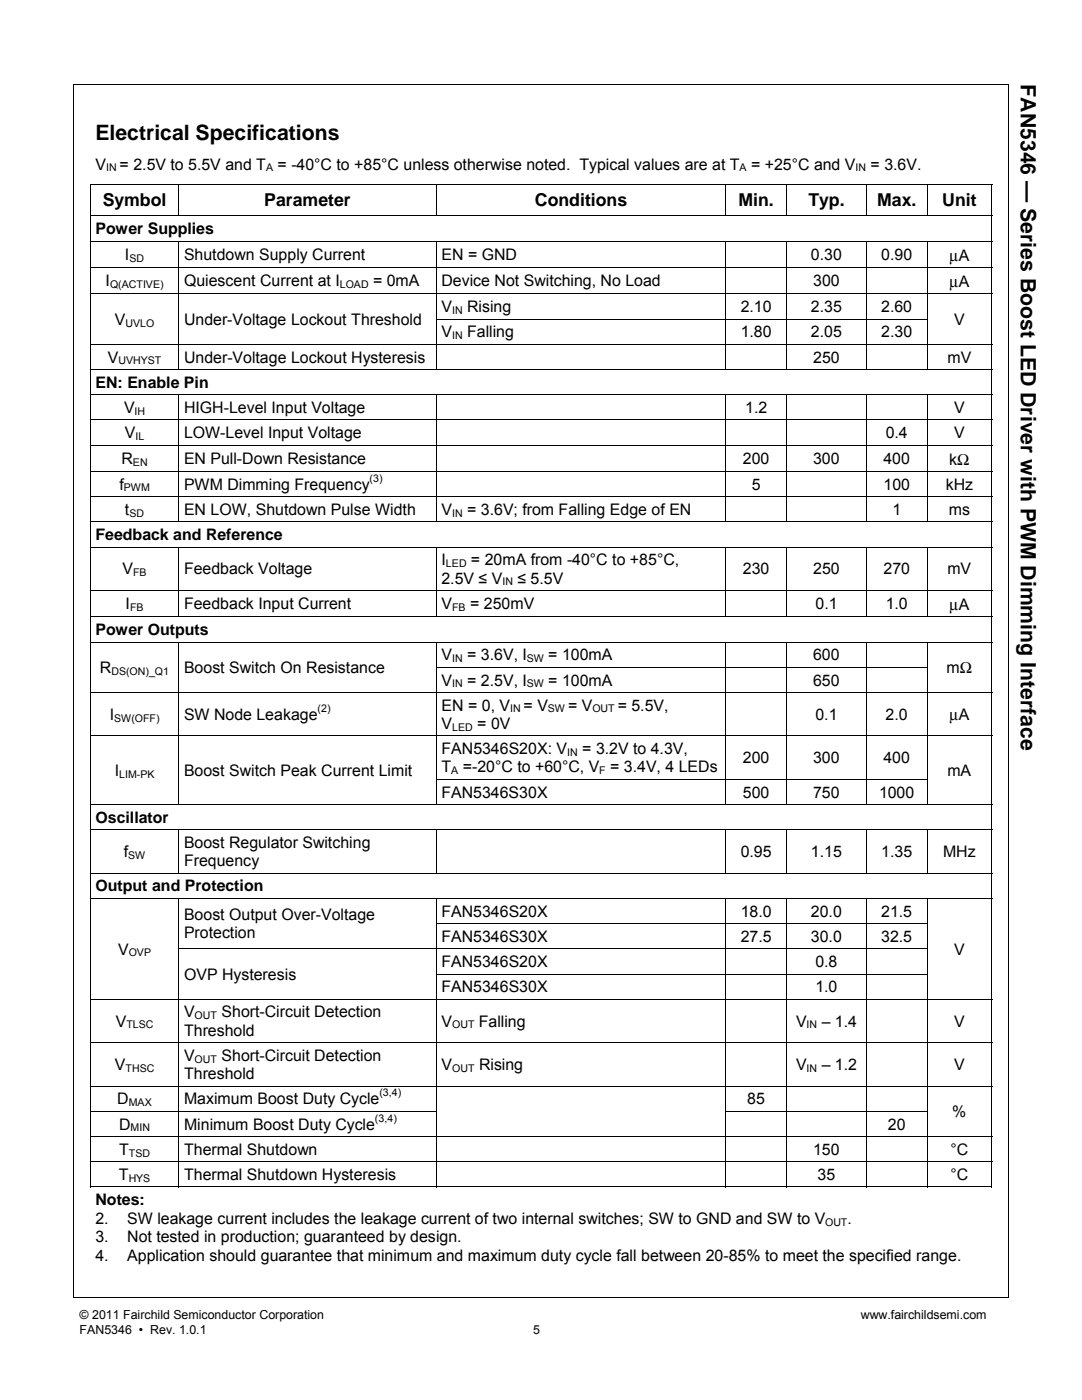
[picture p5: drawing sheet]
<svg xmlns="http://www.w3.org/2000/svg" width="216mm" height="279mm" viewBox="0 0 216 279" stroke-linecap="round" stroke-linejoin="round" font-family="sans-serif">
<defs><g id="words">
<g font-size="4.2">
<text x="203.7" y="16.8" transform="rotate(90 203.7 16.8)">FAN5346 — Series Boost LED Driver with PWM Dimming Interface</text>
<text x="19" y="27.9">Electrical Specifications</text>
</g>
<g font-size="3.5">
<text x="20.5" y="41.2">Symbol</text>
<text x="52.7" y="41.2">Parameter</text>
<text x="106.7" y="41.2">Conditions</text>
<text x="147.3" y="41.2">Min.</text>
<text x="161.3" y="41.2">Typ.</text>
<text x="175" y="41.2">Max.</text>
<text x="188" y="41.2">Unit</text>
</g>
<g font-size="3.2">
<text x="19" y="33.8">V</text>
<text x="23.9" y="33.8">= 2.5V to 5.5V and T</text>
<text x="55.4" y="33.8">= -40°C to +85°C unless otherwise noted. Typical values are at T</text>
<text x="149.9" y="33.8">= +25°C and V</text>
<text x="173.7" y="33.8">= 3.6V.</text>
<text x="19" y="46.7">Power Supplies</text>
<text x="24.9" y="51.9">I</text>
<text x="36.7" y="51.9">Shutdown Supply Current</text>
<text x="88.1" y="51.9">EN = GND</text>
<text x="161.8" y="51.9">0.30</text>
<text x="175.9" y="51.9">0.90</text>
<text x="189.5" y="52">μA</text>
<text x="21.1" y="57.2">I</text>
<text x="36.7" y="57.2">Quiescent Current at I</text>
<text x="74.4" y="57.2">= 0mA</text>
<text x="88.1" y="57.2">Device Not Switching, No Load</text>
<text x="162.3" y="57.2">300</text>
<text x="189.5" y="57.3">μA</text>
<text x="22.9" y="64.8">V</text>
<text x="36.7" y="64.8">Under-Voltage Lockout Threshold</text>
<text x="88.1" y="62.3">V</text>
<text x="93.2" y="62.3">Rising</text>
<text x="147.8" y="62.3">2.10</text>
<text x="161.8" y="62.3">2.35</text>
<text x="175.8" y="62.3">2.60</text>
<text x="190.4" y="64.8">V</text>
<text x="88.1" y="67.3">V</text>
<text x="93.2" y="67.3">Falling</text>
<text x="147.8" y="67.3">1.80</text>
<text x="161.8" y="67.3">2.05</text>
<text x="175.9" y="67.3">2.30</text>
<text x="19" y="77.4">EN: Enable Pin</text>
<text x="21.5" y="72.4">V</text>
<text x="36.7" y="72.4">Under-Voltage Lockout Hysteresis</text>
<text x="162.3" y="72.4">250</text>
<text x="189" y="72.4">mV</text>
<text x="24.7" y="82.4">V</text>
<text x="36.7" y="82.4">HIGH-Level Input Voltage</text>
<text x="148.7" y="82.4">1.2</text>
<text x="190.4" y="82.4">V</text>
<text x="24.9" y="87.4">V</text>
<text x="36.7" y="87.4">LOW-Level Input Voltage</text>
<text x="176.7" y="87.4">0.4</text>
<text x="190.4" y="87.4">V</text>
<text x="24.2" y="92.6">R</text>
<text x="36.7" y="92.6">EN Pull-Down Resistance</text>
<text x="148.2" y="92.6">200</text>
<text x="162.2" y="92.6">300</text>
<text x="176.3" y="92.6">400</text>
<text x="189.4" y="92.7">kΩ</text>
<text x="23.8" y="97.7">f</text>
<text x="36.7" y="97.7">PWM Dimming Frequency</text>
<text x="150" y="97.7">5</text>
<text x="176.3" y="97.7">100</text>
<text x="188.7" y="97.7">kHz</text>
<text x="19" y="107.8">Feedback and Reference</text>
<text x="24.9" y="102.8">t</text>
<text x="36.7" y="102.8">EN LOW, Shutdown Pulse Width</text>
<text x="88.1" y="102.8">V</text>
<text x="93.2" y="102.8">= 3.6V; from Falling Edge of EN</text>
<text x="178.1" y="102.8">1</text>
<text x="189.3" y="102.8">ms</text>
<text x="88.1" y="112.8">I</text>
<text x="94" y="112.8">= 20mA from -40°C to +85°C,</text>
<text x="24.4" y="114.6">V</text>
<text x="36.7" y="114.6">Feedback Voltage</text>
<text x="88.1" y="116.5">2.5V ≤ V</text>
<text x="103.3" y="116.5">≤ 5.5V</text>
<text x="148.3" y="114.6">230</text>
<text x="162.3" y="114.6">250</text>
<text x="176.3" y="114.6">270</text>
<text x="189" y="114.6">mV</text>
<text x="25.1" y="121.6">I</text>
<text x="36.7" y="121.6">Feedback Input Current</text>
<text x="88.1" y="121.6">V</text>
<text x="93.8" y="121.6">= 250mV</text>
<text x="162.7" y="121.6">0.1</text>
<text x="176.7" y="121.6">1.0</text>
<text x="189.5" y="121.7">μA</text>
<text x="19" y="126.7">Power Outputs</text>
<text x="88.1" y="131.8">V</text>
<text x="93.2" y="131.8">= 3.6V, I</text>
<text x="109.4" y="131.8">= 100mA</text>
<text x="162.3" y="131.8">600</text>
<text x="19.9" y="134.3">R</text>
<text x="36.7" y="134.3">Boost Switch On Resistance</text>
<text x="88.1" y="136.8">V</text>
<text x="93.2" y="136.8">= 2.5V, I</text>
<text x="109.4" y="136.8">= 100mA</text>
<text x="162.3" y="136.8">650</text>
<text x="188.9" y="134.4">mΩ</text>
<text x="21.9" y="143.7">I</text>
<text x="36.7" y="143.7">SW Node Leakage</text>
<text x="88.1" y="141.8">EN = 0, V</text>
<text x="104.5" y="141.8">= V</text>
<text x="113.3" y="141.8">= V</text>
<text x="123.3" y="141.8">= 5.5V,</text>
<text x="162.7" y="143.7">0.1</text>
<text x="176.7" y="143.7">2.0</text>
<text x="189.5" y="143.8">μA</text>
<text x="88.1" y="145.5">V</text>
<text x="95.2" y="145.5">= 0V</text>
<text x="22.9" y="154.9">I</text>
<text x="36.7" y="154.9">Boost Switch Peak Current Limit</text>
<text x="88.1" y="154.2">T</text>
<text x="88.1" y="150.5">FAN5346S20X: V</text>
<text x="92.4" y="154.2">=-20°C to +60°C, V = 3.4V, 4 LEDs</text>
<text x="116.2" y="150.5">= 3.2V to 4.3V,</text>
<text x="148.3" y="152.3">200</text>
<text x="162.3" y="152.3">300</text>
<text x="176.3" y="152.3">400</text>
<text x="189" y="154.9">mA</text>
<text x="88.1" y="159.2">FAN5346S30X</text>
<text x="148.2" y="159.2">500</text>
<text x="162.3" y="159.2">750</text>
<text x="175.4" y="159.2">1000</text>
<text x="19" y="164.2">Oscillator</text>
<text x="24.7" y="171.1">f</text>
<text x="36.7" y="169.2">Boost Regulator Switching</text>
<text x="36.7" y="172.9">Frequency</text>
<text x="147.8" y="171.1">0.95</text>
<text x="161.8" y="171.1">1.15</text>
<text x="175.8" y="171.1">1.35</text>
<text x="188.2" y="171.1">MHz</text>
<text x="19" y="177.9">Output and Protection</text>
<text x="36.7" y="183.6">Boost Output Over-Voltage</text>
<text x="88.1" y="182.9">FAN5346S20X</text>
<text x="147.8" y="182.9">18.0</text>
<text x="161.8" y="182.9">20.0</text>
<text x="175.8" y="182.9">21.5</text>
<text x="23.6" y="190.5">V</text>
<text x="36.7" y="187.3">Protection</text>
<text x="88.1" y="188">FAN5346S30X</text>
<text x="147.8" y="188">27.5</text>
<text x="161.8" y="188">30.0</text>
<text x="175.8" y="188">32.5</text>
<text x="190.4" y="190.5">V</text>
<text x="36.7" y="195.5">OVP Hysteresis</text>
<text x="88.1" y="193">FAN5346S20X</text>
<text x="162.7" y="193">0.8</text>
<text x="36.7" y="203">V</text>
<text x="44.2" y="203">Short-Circuit Detection</text>
<text x="88.1" y="198">FAN5346S30X</text>
<text x="162.7" y="198">1.0</text>
<text x="23.1" y="204.9">V</text>
<text x="36.7" y="206.7">Threshold</text>
<text x="88.1" y="204.9">V</text>
<text x="95.6" y="204.9">Falling</text>
<text x="158.8" y="204.9">V</text>
<text x="164" y="204.9">– 1.4</text>
<text x="190.4" y="204.9">V</text>
<text x="22.9" y="213.6">V</text>
<text x="36.7" y="215.4">Threshold</text>
<text x="36.7" y="211.7">V</text>
<text x="44.2" y="211.7">Short-Circuit Detection</text>
<text x="88.1" y="213.6">V</text>
<text x="95.6" y="213.6">Rising</text>
<text x="158.8" y="213.6">V</text>
<text x="164" y="213.6">– 1.2</text>
<text x="190.4" y="213.6">V</text>
<text x="23.4" y="220.4">D</text>
<text x="36.7" y="220.4">Maximum Boost Duty Cycle</text>
<text x="149.1" y="220.4">85</text>
<text x="23.8" y="225.4">D</text>
<text x="36.7" y="225.4">Minimum Boost Duty Cycle</text>
<text x="177.2" y="225.4">20</text>
<text x="190" y="222.9">%</text>
<text x="23.8" y="230.5">T</text>
<text x="36.7" y="230.5">Thermal Shutdown</text>
<text x="162.3" y="230.5">150</text>
<text x="189.6" y="230.5">°C</text>
<text x="23.7" y="235.5">T</text>
<text x="36.7" y="235.5">Thermal Shutdown Hysteresis</text>
<text x="163.1" y="235.5">35</text>
<text x="189.7" y="235.5">°C</text>
<text x="19" y="240.6">Notes:</text>
<text x="19" y="244.3">2.</text>
<text x="25.4" y="244.3">SW leakage current includes the leakage current of two internal switches; SW to GND and SW to V</text>
<text x="169.1" y="244.3">.</text>
<text x="19" y="247.9">3.</text>
<text x="19" y="251.6">4.</text>
<text x="25.4" y="247.9">Not tested in production; guaranteed by design.</text>
<text x="25.4" y="251.6">Application should guarantee that minimum and maximum duty cycle fall between 20-85% to meet the specified range.</text>
</g>
<g font-size="2.5">
<text x="15.9" y="263.3">© 2011 Fairchild Semiconductor Corporation</text>
<text x="171.8" y="263.3">www.fairchildsemi.com</text>
<text x="15.9" y="266.1">FAN5346 • Rev. 1.0.1</text>
<text x="106.4" y="266.1">5</text>
</g>
<g font-size="2.1">
<text x="21.2" y="34.2">IN</text>
<text x="53.1" y="34.2">A</text>
<text x="147.6" y="34.2">A</text>
<text x="170.7" y="34.2">IN</text>
<text x="25.8" y="52.3">SD</text>
<text x="21.9" y="57.5">Q(ACTIVE)</text>
<text x="67.8" y="57.5">LOAD</text>
<text x="25" y="65.2">UVLO</text>
<text x="90.2" y="62.7">IN</text>
<text x="90.2" y="67.7">IN</text>
<text x="23.6" y="72.7">UVHYST</text>
<text x="26.9" y="82.8">IH</text>
<text x="27" y="87.8">IL</text>
<text x="26.5" y="92.9">EN</text>
<text x="24.7" y="98.1">PWM</text>
<text x="73.7" y="96.1">(3)</text>
<text x="25.8" y="103.1">SD</text>
<text x="90.2" y="103.1">IN</text>
<text x="89" y="113.2">LED</text>
<text x="26.6" y="115">FB</text>
<text x="100.2" y="116.8">IN</text>
<text x="26" y="122">FB</text>
<text x="90.2" y="122">FB</text>
<text x="22.2" y="134.7">DS(ON)_Q1</text>
<text x="90.2" y="132.1">IN</text>
<text x="90.2" y="137.2">IN</text>
<text x="105.1" y="132.1">SW</text>
<text x="105.1" y="137.2">SW</text>
<text x="63.4" y="142.1">(2)</text>
<text x="101.8" y="142.2">IN</text>
<text x="109.3" y="142.2">SW</text>
<text x="118.2" y="142.2">OUT</text>
<text x="22.8" y="144">SW(OFF)</text>
<text x="90.2" y="145.8">LED</text>
<text x="23.8" y="155.2">LIM-PK</text>
<text x="90" y="154.5">A</text>
<text x="113.2" y="150.9">IN</text>
<text x="119.6" y="154.5">F</text>
<text x="25.6" y="171.4">SW</text>
<text x="25.7" y="190.9">OVP</text>
<text x="38.8" y="203.4">OUT</text>
<text x="25.2" y="205.3">TLSC</text>
<text x="90.2" y="205.3">OUT</text>
<text x="161" y="205.3">IN</text>
<text x="25" y="213.9">THSC</text>
<text x="38.8" y="212.1">OUT</text>
<text x="90.2" y="213.9">OUT</text>
<text x="161" y="213.9">IN</text>
<text x="25.7" y="220.8">MAX</text>
<text x="75.7" y="218.8">(3,4)</text>
<text x="26.1" y="225.8">MIN</text>
<text x="74.8" y="223.9">(3,4)</text>
<text x="25.7" y="230.8">TSD</text>
<text x="25.7" y="235.9">HYS</text>
<text x="164.7" y="244.6">OUT</text>
</g>
</g></defs>
<g fill="#000">
<path d="M14.6 16.8h.2v.1h-.2zM201.1 16.8h.2v.1h-.2zM17.9 36.7h.2v.1h-.2zM197.8 36.7h.2v.1h-.2zM17.9 63.6h.2v.2h-.2zM35.6 63.6h.2v.2h-.2zM197.8 63.6h.2v.2h-.2zM17.9 133.1h.2v.1h-.2zM35.6 133.1h.2v.1h-.2zM197.8 133.1h.2v.1h-.2zM17.9 155.5h.2v.1h-.2zM35.6 155.5h.2v.1h-.2z"/>
<path d="M197.8 155.5h.2v.1h-.2zM17.9 184.3h.2v.1h-.2zM17.9 189.3h.2v.1h-.2zM17.9 194.3h.2v.2h-.2zM35.6 184.3h.2v.1h-.2zM35.6 194.3h.2v.2h-.2zM197.8 184.3h.2v.1h-.2zM197.8 189.3h.2v.1h-.2zM197.8 194.3h.2v.2h-.2zM197.8 221.7h.2v.2h-.2zM197.8 236.8h.2v.2h-.2zM14.6 258.9h.2v.2h-.2z"/>
<path d="M201.1 258.9h.2v.2h-.2z"/>
</g>
<g fill="none" stroke="#000" stroke-width=".2">
<path d="M14.6 16.8h186.7M14.7 16.9v242M201.2 16.9v242M17.9 36.7h180.1M18 36.8v6.2M35.7 36.8v6.2M87.1 36.8v6.2M144.8 36.8v6.2M157 36.8v6.2M172.9 36.8v6.2M185 36.8v6.2M197.9 36.8v6.2"/>
<path d="M17.9 43.1h180.1M17.9 48.1h180.1M17.9 53.4h180.1M17.9 58.7h180.1M18 43.2v4.8M18 48.2v5.1M18 53.5v5.1M18 58.7v4.9M35.7 48.2v5.1M35.7 53.5v5.1M35.7 58.7v4.9M87.1 48.2v5.1"/>
<path d="M87.1 53.5v5.1M87.1 58.7v4.9M144.8 48.2v5.1M144.8 53.5v5.1M144.8 58.7v4.9M157 48.2v5.1M157 53.5v5.1M157 58.7v4.9M172.9 48.2v5.1M172.9 53.5v5.1M172.9 58.7v4.9M185 48.2v5.1"/>
<path d="M185 53.5v5.1M185 58.7v4.9M197.9 43.2v4.8M197.9 48.2v5.1M197.9 53.5v5.1M197.9 58.7v4.9M17.9 68.7h180.1M17.9 73.7h180.1M17.9 78.8h180.1M18 63.8v4.8M18 68.8v4.9M18 73.8v4.9"/>
<path d="M18 78.8v4.9M35.7 63.8v4.8M35.7 68.8v4.9M35.7 78.8v4.9M87 63.7h98.1M87.1 63.8v4.8M87.1 68.8v4.9M87.1 78.8v4.9M144.8 63.8v4.8M144.8 68.8v4.9M144.8 78.8v4.9M157 63.8v4.8"/>
<path d="M157 68.8v4.9M157 78.8v4.9M172.9 63.8v4.8M172.9 68.8v4.9M172.9 78.8v4.9M185 63.8v4.8M185 68.8v4.9M185 78.8v4.9M197.9 63.8v4.8M197.9 68.8v4.9M197.9 73.8v4.9M197.9 78.8v4.9"/>
<path d="M17.9 83.8h180.1M17.9 88.8h180.1M17.9 94.1h180.1M17.9 99.1h180.1M18 83.9v4.8M18 88.9v5.1M18 94.2v4.8M18 99.2v4.9M35.7 83.9v4.8M35.7 88.9v5.1M35.7 94.2v4.8M35.7 99.2v4.9"/>
<path d="M87.1 83.9v4.8M87.1 88.9v5.1M87.1 94.2v4.8M87.1 99.2v4.9M144.8 83.9v4.8M144.8 88.9v5.1M144.8 94.2v4.8M144.8 99.2v4.9M157 83.9v4.8M157 88.9v5.1M157 94.2v4.8M157 99.2v4.9"/>
<path d="M172.9 83.9v4.8M172.9 88.9v5.1M172.9 94.2v4.8M172.9 99.2v4.9M185 83.9v4.8M185 88.9v5.1M185 94.2v4.8M185 99.2v4.9M197.9 83.9v4.8M197.9 88.9v5.1M197.9 94.2v4.8M197.9 99.2v4.9"/>
<path d="M17.9 104.1h180.1M17.9 109.2h180.1M17.9 117.9h180.1M18 104.2v4.9M18 109.3v8.5M18 117.9v5.1M35.7 109.3v8.5M35.7 117.9v5.1M87.1 109.3v8.5M87.1 117.9v5.1M144.8 109.3v8.5M144.8 117.9v5.1"/>
<path d="M157 109.3v8.5M157 117.9v5.1M172.9 109.3v8.5M172.9 117.9v5.1M185 109.3v8.5M185 117.9v5.1M197.9 104.2v4.9M197.9 109.3v8.5M197.9 117.9v5.1M17.9 123.1h180.1M17.9 128.1h180.1M17.9 138.2h180.1"/>
<path d="M18 123.2v4.9M18 128.2v4.9M18 133.2v4.9M18 138.3v8.5M35.7 128.2v4.9M35.7 133.2v4.9M35.7 138.3v8.5M87 133.2h98.1M87.1 128.2v4.9M87.1 133.2v4.9M87.1 138.3v8.5M144.8 128.2v4.9"/>
<path d="M144.8 133.2v4.9M144.8 138.3v8.5M157 128.2v4.9M157 133.2v4.9M157 138.3v8.5M172.9 128.2v4.9M172.9 133.2v4.9M172.9 138.3v8.5M185 128.2v4.9M185 133.2v4.9M185 138.3v8.5M197.9 123.2v4.9"/>
<path d="M197.9 128.2v4.9M197.9 133.2v4.9M197.9 138.3v8.5M17.9 146.9h180.1M18 147v8.5M18 155.6v4.9M35.7 147v8.5M35.7 155.6v4.9M87 155.6h98.1M87.1 147v8.5M87.1 155.6v4.9M144.8 147v8.5"/>
<path d="M144.8 155.6v4.9M157 147v8.5M157 155.6v4.9M172.9 147v8.5M172.9 155.6v4.9M185 147v8.5M185 155.6v4.9M197.9 147v8.5M197.9 155.6v4.9M17.9 160.6h180.1M17.9 165.6h180.1M17.9 174.3h180.1"/>
<path d="M17.9 179.3h180.1M18 160.7v4.8M18 165.7v8.5M18 174.4v4.8M18 179.4v4.9M35.7 165.7v8.5M35.7 179.4v4.9M87.1 165.7v8.5M87.1 179.4v4.9M144.8 165.7v8.5M144.8 179.4v4.9M157 165.7v8.5"/>
<path d="M157 179.4v4.9M172.9 165.7v8.5M172.9 179.4v4.9M185 165.7v8.5M185 179.4v4.9M197.9 160.7v4.8M197.9 165.7v8.5M197.9 174.4v4.8M197.9 179.4v4.9M17.9 199.4h180.1M18 184.4v4.9M18 189.4v4.9"/>
<path d="M18 194.5v4.8M18 199.5v8.5M35.6 189.4h149.5M35.7 184.4v4.9M35.7 189.4v4.9M35.7 194.5v4.8M35.7 199.5v8.5M87 184.3h98.1M87 194.4h98.1M87.1 184.4v4.9M87.1 189.4v4.9M87.1 194.5v4.8"/>
<path d="M87.1 199.5v8.5M144.8 184.4v4.9M144.8 189.4v4.9M144.8 194.5v4.8M144.8 199.5v8.5M157 184.4v4.9M157 189.4v4.9M157 194.5v4.8M157 199.5v8.5M172.9 184.4v4.9M172.9 189.4v4.9M172.9 194.5v4.8"/>
<path d="M172.9 199.5v8.5M185 184.4v4.9M185 189.4v4.9M185 194.5v4.8M185 199.5v8.5M197.9 184.4v4.9M197.9 189.4v4.9M197.9 194.5v4.8M197.9 199.5v8.5M17.9 208.1h180.1M17.9 216.8h180.1M18 208.2v8.5"/>
<path d="M18 216.9v4.8M35.7 208.2v8.5M35.7 216.9v4.8M87.1 208.2v8.5M87.1 216.9v4.8M144.8 208.2v8.5M144.8 216.9v4.8M157 208.2v8.5M157 216.9v4.8M172.9 208.2v8.5M172.9 216.9v4.8M185 208.2v8.5"/>
<path d="M185 216.9v4.8M197.9 208.2v8.5M197.9 216.9v4.8M17.9 221.8h69.2M17.9 226.8h180.1M17.9 231.8h180.1M17.9 236.9h17.7M18 221.9v4.8M18 226.9v4.9M18 231.9v5.1M35.7 221.9v4.8M35.7 226.9v4.9"/>
<path d="M35.7 231.9v5.1M35.8 236.9h51.2M87.1 221.9v4.8M87.1 226.9v4.9M87.1 231.9v5.1M87.1 236.9h57.7M144.8 221.8h40.3M144.8 221.9v4.8M144.8 226.9v4.9M144.8 231.9v5.1M144.9 236.9h12M157 221.9v4.8"/>
<path d="M157 226.9v4.9M157 231.9v5.1M157 236.9h15.8M172.9 221.9v4.8M172.9 226.9v4.9M172.9 231.9v5.1M173 236.9h11.9M185 221.9v4.8M185 226.9v4.9M185 231.9v5.1M185.1 236.9h12.7M197.9 221.9v4.8"/>
<path d="M197.9 226.9v4.9M197.9 231.9v5.1M14.6 259h186.7"/>
</g>
<use href="#words"/>
</svg>
